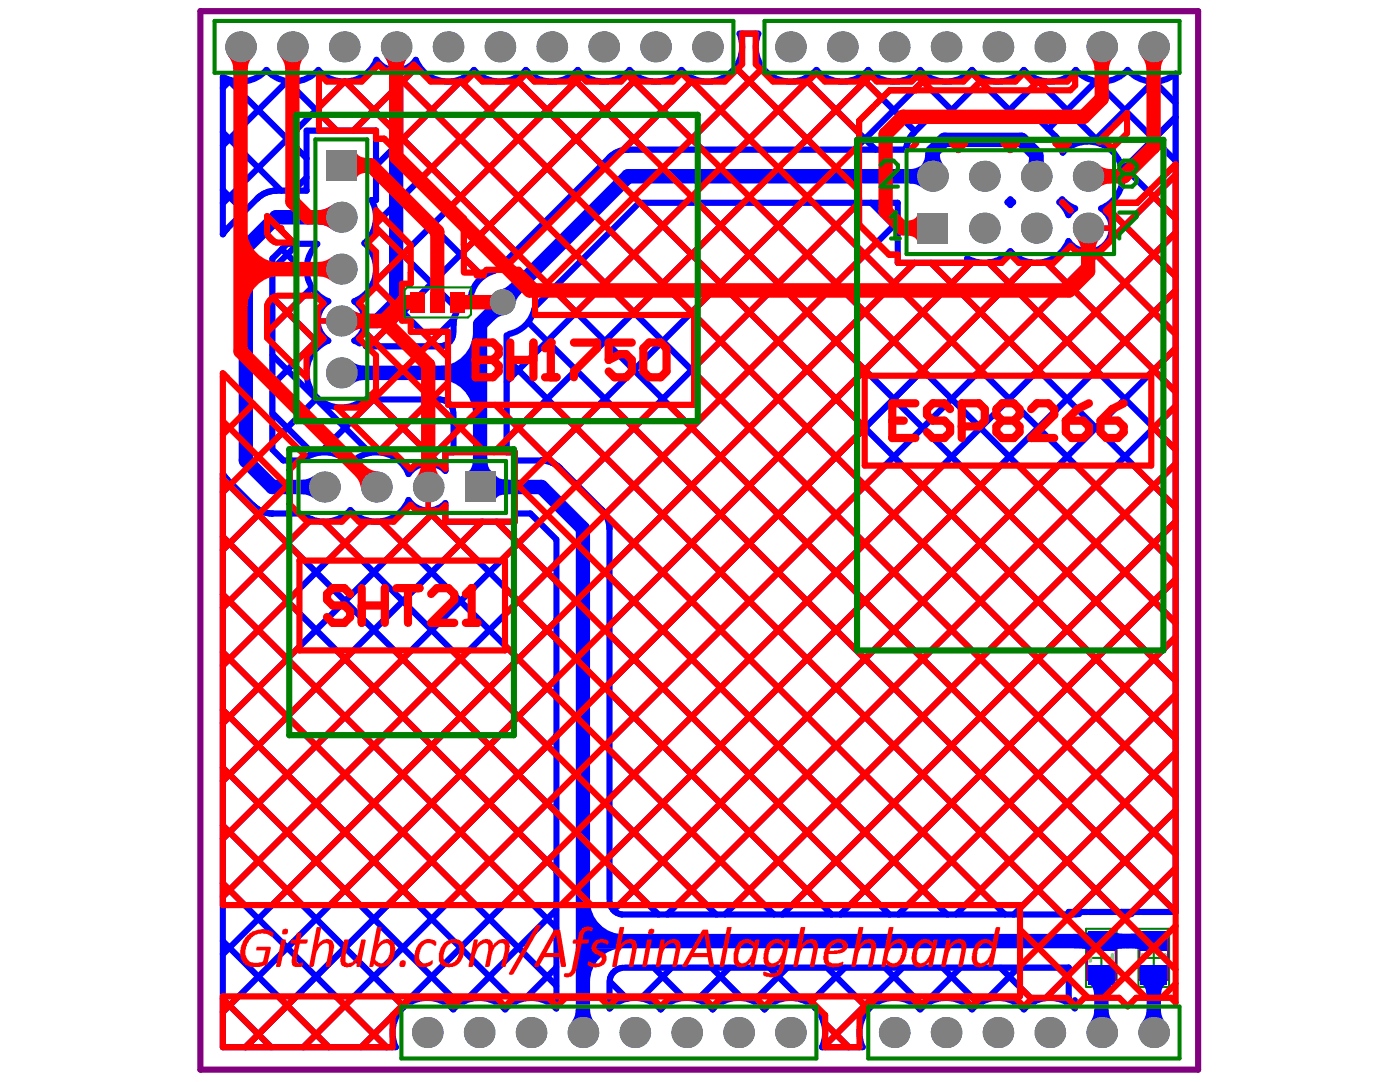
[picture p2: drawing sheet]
<svg xmlns="http://www.w3.org/2000/svg" width="279mm" height="216mm" viewBox="0 0 279 216" stroke-linecap="round" stroke-linejoin="round" font-family="sans-serif">
<path d="M216.7 185.3h6.2v11.6h-6.2zM217.8 191.1h4M219.8 189.1v4.1M227.2 185.3h6.1v11.6h-6.1zM228.2 191.1h4.1M230.3 189.1v4.1" fill="none" stroke="#008000" stroke-width=".41"/>
<path d="M217 186.8h5.7v8.7h-5.7zM227.4 186.8h5.7v8.7h-5.7z" fill="none" stroke="#800080" stroke-width=".41"/>
<path d="M40 2.2h199.1v211.2h-199.1z" fill="none" stroke="#800080" stroke-width="1.2"/>
<path d="M217.6 190.5v1.3M222 190.5v1.3M228 190.5v1.3M232.5 190.5v1.3" fill="none" stroke="#c0c073" stroke-width=".82"/>
<g fill="#00f">
<path d="M63.6 41.9a4.5 4.5 0 0 0 2.7-1v4.9a4.5 4.5 0 0 0-2.7-1z"/>
<path d="M69.9 72a4.5 4.5 0 0 0 2.8 1v2.8a4.5 4.5 0 0 0-2.8 1z"/>
<path d="M94.4 91.3h2.8a2.63 2.63 0 0 0 1.2 2.8h.3h-5.7a1.62 1.62 0 0 0 1.3-1.8z"/>
<path d="M117.7 189.2h6.8a6.7 6.7 0 0 0-6.8 6.7z"/>
<path d="M117.7 179.7a6.7 6.7 0 0 0 6.8 6.7h-6.8z"/>
<path d="M184.7 30.6h2.8a4.5 4.5 0 0 0 1 2.7h-4.8a4.5 4.5 0 0 0 1-2.7z"/>
<path d="M217.2 196.4h5.2a1.57 1.57 0 0 0-1.1 1.9l-.1 1h-2.8a2.8 2.8 0 0 0-1-2.8z"/>
<path d="M218.4 201.5h2.8a4.3 4.3 0 0 0 1.1 2.6l-4.9 .1a4.5 4.5 0 0 0 1-2.7z"/>
<path d="M227.6 196.4h5.3a1.57 1.57 0 0 0-1.2 1.9v1h-2.9a2.81 2.81 0 0 0-.9-2.8z"/>
<path d="M228.8 201.5h2.9a4.5 4.5 0 0 0 1 2.7h-4.9a4.4 4.4 0 0 0 1-2.7z"/>
<path d="M60.2 95.7a4.5 4.5 0 0 0 2.7-1v4.9a4.5 4.5 0 0 0-2.7-1z"/>
<path d="M69.9 61.6a4.5 4.5 0 0 0 2.8 1v2.9a4.5 4.5 0 0 0-2.8 1z"/>
<path d="M76.6 11.2h4.9a4.5 4.5 0 0 0-1 2.7h-2.9a4.5 4.5 0 0 0-1-2.7z"/>
<path d="M97.8 59.9l2.8 3-1 .3-1 .7-1.9-2.1 .7-.9z"/>
<path d="M99.9 57.7l1-.3 .9-.7 2.1 1.9-.7 1-.3 1z"/>
<path d="M114.9 201.5h2.9a4.5 4.5 0 0 0 1 2.7h-4.9a4.5 4.5 0 0 0 1-2.7z"/>
<path d="M205.4 30.9h2.8l.1 1.2 .2 .5h-3.4a2.56 2.56 0 0 0 .3-1.7z"/>
<path d="M181.6 33.7a4.5 4.5 0 0 0 2.7-1v4.9a4.5 4.5 0 0 0-2.7-1z"/>
<path d="M98.8 94.3a1.62 1.62 0 0 0 1.9 1.4h1v2.9a2.63 2.63 0 0 0-2.8 1.2l-.1 .2z"/>
<path d="M87.7 73a6.7 6.7 0 0 0 6.7-6.7v6.7z"/>
<path d="M87.7 75.8h6.7v6.7a6.7 6.7 0 0 0-6.7-6.7z"/>
<path d="M224.8 186.4l2.1-.2 .6-.2 .1-.1v3.8l-.1-.2-.6-.2-2.1-.1z"/>
<path d="M222.4 185.9l.2 .1 .6 .2 2.1 .2v2.8l-2.1 .1-.6 .2-.2 .2z"/>
<path d="M214.3 186.4l2.2-.2 .6-.2 .1-.1v3.8l-.1-.2-.6-.2-2.2-.1z"/>
</g>
<g fill="none" stroke="#00f" stroke-width="1.2">
<path d="M45.3 15.7l15.9 15.9M46 16l-1.5 1.5M68.8 16.3l-24.3 24.3M68.9 16.3l33.9 33.9M78.1 14l30.5 30.4M83.6 13l-13.1 13.1M91.6 15.9l22.8 22.8M92.6 15.5l-17.6 17.6M102.8 15.6l17.3 17.3M105.3 14.3l-30.4 30.4M113.9 15.1l14.7 14.8M116.3 14.9l-42 42"/>
<path d="M124.9 14.6l15.3 15.3M127.4 15.3l-53.8 53.8M135.9 14.1l15.8 15.8M138.5 15.7l-14.3 14.3M146.8 13.4l16.4 16.5M152.2 13.5l-16.3 16.4M160.6 15.7l14.2 14.2M163.1 14.2l-15.7 15.7M171.7 15.3l10.9 10.9M174.1 14.7l-15.2 15.2M182.7 14.8l7.8 7.8M185.1 15.2l-14.6 14.7"/>
<path d="M193.7 14.2l8.4 8.4M196.2 15.6l-6.9 7M206.7 15.7l13 13M207.4 16l-6.6 6.6M230.2 16.3l-12 12M230.3 16.3l4.3 4.3M44.5 37.9l4.3 4.3M44.5 26.4l11.6 11.6M61.2 35.4l-2.7 2.6M67.2 26.1l-9.9-9.9-12.8 12.9M75 33.9l21.3 21.3M180.8 29.9h-55.4l-1.8 .3-1.1 .5-.9 .7-22.3 22.3"/>
<path d="M180.8 29.9l.3-1.3 .8-1.6 3.3-3.2 1.5-.9 1.8-.3h15.4l1.1 .1 1.2 .4 1.4 1.1 3.4 3.4 .8 1.6 .3 1.2a6.9 6.9 0 0 1 10.8 .8 6.9 6.9 0 0 1-3.1 10.4 4.7 4.7 0 0 1 .7 7.2 4.7 4.7 0 0 1-7.3-.7 6.9 6.9 0 0 1-11.6 2 6.9 6.9 0 0 1-8.6 1.4v.9h-13.8v-11.9h-51.7l-20.6 20.6M182.4 26.5l-1.1 1.6-.5 1.8M209.2 25.7l9.5-9.5 15.9 15.9M223.6 32.6l11 11M234.6 23.4l-10.6 10.6M234.6 34.9l-113 113M54.4 59.3l9.5 9.6M56.2 49.7l5.1 5M59.5 48.6l-5.1 5.2M62.2 57.4l-7.8 7.9M63.2 48.6h-5.9l-2.9 3v38.1l2.1 2.2h3.4M63.4 48.7a6.9 6.9 0 0 0 2.1 11.4 4.7 4.7 0 0 0 0 7.9 6.9 6.9 0 0 0-3.6 9.5 6.9 6.9 0 0 0 9.9 2.8"/>
<path d="M71.3 59.8l-.4 .5M74.5 56.4l12.7 12.7M74.8 45.2l16.6 16.6M93.7 59.3a8.8 8.8 0 0 0-2.9 3.7 7.6 7.6 0 0 0-.3 3.1M98.7 54a6.5 6.5 0 0 0-4.6 4.7M110.3 57.7l124.3 124.2M116.1 51.9l118.5 118.5M121.9 46.1l112.7 112.8M127.7 40.5l106.9 106.9M136.8 40.5l-35.7 35.7M139.2 40.5l95.4 95.3M148.4 40.5l-47.3 47.2"/>
<path d="M150.8 40.5l83.8 83.8M159.9 40.5l-51.5 51.4M162.3 40.5l72.3 72.3M171.4 40.5l-56.3 56.2M173.8 40.5l5.4 5.3M179.2 44.2l-58.4 58.4M182.5 52.4l-60.9 60.9M185.8 52.4l48.8 48.9M194.3 52.1l-72.7 72.7M197.3 52.4l37.3 37.3M201.1 40.3l.5-.5 .6 .5-.6 .6zM205.6 52.3l-84 84"/>
<path d="M208.6 52.2l26 26M211.4 40.3l.6-.5 1.2 1 1.4 .8-1.4 1.3-.7-1.4zM218.1 50.1l16.5 16.6M220.6 41.2l14 13.9M234.6 46.4l-113 113M234.6 57.9l-113 113M54.4 70.9l19.4 19.5M63.3 79.4l-8.9 8.9M64.3 66.8l-9.9 10M71.8 68.5l-1.1-.5a4.7 4.7 0 0 0 0-7.9 6.9 6.9 0 0 0 2-11.6 6.9 6.9 0 0 0 1.4-8.6h.9v-13.8h-13.8v11.9l-6.7 .1-1.7 .5-1.4 1-6.1 6.1-.8 1v-31.4a6.9 6.9 0 0 0 8.7-1.3 6.9 6.9 0 0 0 10.3 0 6.9 6.9 0 0 0 11.6-2.1 4.7 4.7 0 0 0 7.9 0 6.9 6.9 0 0 0 11.6 2.1 6.9 6.9 0 0 0 10.3 0 6.9 6.9 0 0 0 10.4 0 6.9 6.9 0 0 0 10.4 0 6.9 6.9 0 0 0 10.3 0 6.9 6.9 0 0 0 8.9 1.2 6.9 6.9 0 0 0 2.7-8.5h3.7a6.9 6.9 0 0 0 2.8 8.5 6.9 6.9 0 0 0 8.8-1.2 6.9 6.9 0 0 0 10.4 0 6.9 6.9 0 0 0 10.3 0 6.9 6.9 0 0 0 10.4 0 6.9 6.9 0 0 0 10.3 0 6.9 6.9 0 0 0 10.4 0 6.9 6.9 0 0 0 10.3 0 6.9 6.9 0 0 0 9.6 .7v167.3M72.4 65.9l3.2 3.2M73 79.7h14.7"/>
<path d="M74.5 79.7l-10.6 10.6M74.7 79.7l14.2 14.2M86.1 79.7l-10.6 10.6M86.2 79.7l4.3 4.3M87.9 79.7a2.85 2.85 0 0 1 2.6 2.6M90.5 66.5a2.83 2.83 0 0 1-2.6 2.6h-14.9M90.6 63.6l-5.5 5.5M101.1 66.9v23.3h1.6v1.7h6l1.1 .3 1.1 .5 .9 .7 8.3 8.3 .7 .9 .7 1.7 .1 1.2v74M101.1 71.5l111 111M105.4 64.3l117.7 117.7M106.6 61.6a6.5 6.5 0 0 1-4.9 5M234.6 69.5l-112.2 112.1"/>
<path d="M44.5 95.6l66.5 66.5M46.2 96.5l-1.7 1.7M54.4 82.4l8.2 8.2M90.5 82.7v7.5h-1.6v3.8a4.7 4.7 0 0 0-7.4 .6 6.9 6.9 0 0 0-11.6-2 6.9 6.9 0 0 0-8.8-1.3M90.5 86.8l-5.7 5.7M101.1 83l9.5 9.5M234.6 81l-101.5 101.5M234.6 92.5l-89.9 90M44.5 107.1l66.5 66.6M44.5 118.6l66.5 66.6M52.2 102l-7.7 7.7M59.9 102.5l-6.1-.1-1.7-.5-1.5-1-5.3-5.3-.8-1.1v114.5h34.5a6.9 6.9 0 0 1 2.5-8.8 6.9 6.9 0 0 1 9 1.2 6.9 6.9 0 0 1 10.3 0 6.9 6.9 0 0 1 10.2-.1"/>
<path d="M61.1 103a6.9 6.9 0 0 0 8.8-1.2 6.9 6.9 0 0 0 11.6-2 4.7 4.7 0 0 0 7.4 .6v3.7h13.8v-1.6h3.2l5.1 5.2v93.5M62.1 103.6l-17.6 17.7M64.5 104.1l46.5 46.5M73.4 103.9l-28.9 28.9M76 104l35 35.1M85.4 101.9l25.6 25.6M87.3 101.5l-42.8 42.8M96.2 104.1l-51.7 51.8M99.1 104.1l11.9 11.9M107.6 104.2l-63.1 63.2M111 112.4l-66.5 66.5M121 102.9l79.6 79.6"/>
<path d="M121.6 115.1l67.4 67.4M234.6 104.1l-78.4 78.4M234.6 115.6l-66.9 66.9M44.5 130.2l66.5 66.5M111 135.4l-66.5 66.6M111 123.9l-66.5 66.5M121.6 138.1l44.4 44.4M121.6 126.6l55.9 55.9M234.6 138.6l-43.8 43.9M234.6 127.1l-55.4 55.4M44.5 153.2l47.1 47.2M44.5 141.7l58.2 58.2"/>
<path d="M111 146.9l-62 62.1M111 158.5l-50.5 50.5M121.6 149.7l32.9 32.8M234.6 150.2l-32.3 32.3M44.5 164.7l36.1 36.2M44.5 176.3l32.7 32.7M111 170l-38.9 39M121.6 172.7l9.8 9.8M121.6 161.2l21.3 21.3M121.7 179.9a2.81 2.81 0 0 0 2.4 2.6h89.9M234.6 161.7l-20.8 20.8M234.6 173.2l-9.2 9.2"/>
<path d="M44.5 199.3l9.6 9.7M44.5 187.8l21.1 21.2M111 193l-6.1 6.2M111 181.5l-18.1 18.2M121.6 196.1v5.1M121.7 195.8l3.4 3.5M124.3 193.1a2.85 2.85 0 0 0-2.6 2.6M124.7 193.1h88.6v3.2M130.5 193.1l6 6M134.1 193.1l-6.2 6.1M142 193.1l6.1 6M145.6 193.1l-6.4 6.4"/>
<path d="M153.5 193.1l6.4 6.3M157.1 193.1l-6.7 6.7M165.1 193.1l8.2 8.3M168.6 193.1l-7.1 7.1M176.6 193.1l7.7 7.7M180.2 193.1l-15.9 15.9M188.1 193.1l7.2 7.2M191.7 193.1l-8.2 8.2M199.6 193.1l6.8 6.7M203.2 193.1l-6.4 6.4M211.2 193.1l2.1 2.1M213.3 196.6v3.6a6.9 6.9 0 0 0-9 1.2 6.9 6.9 0 0 0-10.3 0 6.9 6.9 0 0 0-10.4 0 6.9 6.9 0 0 0-8.9-1.2 6.9 6.9 0 0 0-2.5 8.8h-8.2a6.9 6.9 0 0 0-2.4-8.8 6.9 6.9 0 0 0-9 1.2 6.9 6.9 0 0 0-10.4 0 6.9 6.9 0 0 0-10.3 0 6.9 6.9 0 0 0-10.2-.1"/>
<path d="M213.3 194.6l-4.6 4.6M214.5 199.6v1.6l-1.1-.9h1.1M215.4 182.4h-1.1M217 182h-3.7v.5M217.4 182h4.8M222.6 182h4.9M224.5 182.4h.6M225.1 182.4h-.4M225.8 182.4h-.6M227.9 182h6.7M164.3 203.9l5.1 5.1"/>
</g>
<path d="M79.1 9.4v51l-3.7 3.6h-7.3M206.8 35.2v-4.3l-2.9-3h-15.4l-2.4 2.4v4.9h-60.7l-25 24.9M68.1 43.3h-13l-6 6.1v42.5l5.2 5.3h10.5M68.1 74.4h27.5M100.3 60.2l-4.5 4.5v32.5h12.3l8.2 8.3v100.5M100.4 60.2l-.1 .1M219.8 194.5l.1 11.5M230.3 194.5l-.1 11.5M230.3 187.8h-113.6l-.2 .2" fill="none" stroke="#00f" stroke-width="2.9"/>
<path d="M79.1 9.4v4M221.3 45.5h-4.1v4.1M64 64h8.2M85.5 93.1v8.2" fill="none" stroke="#00f" stroke-width="1"/>
<g fill="#808080">
<circle cx="100.3" cy="60.3" r="2.59"/>
<circle cx="196.5" cy="35.2" r="3.1"/>
<circle cx="196.5" cy="45.5" r="3.1"/>
<circle cx="68.1" cy="43.3" r="3.1"/>
<circle cx="58.4" cy="9.4" r="3.1"/>
<circle cx="68.7" cy="9.4" r="3.1"/>
<circle cx="89.4" cy="9.4" r="3.1"/>
<circle cx="99.8" cy="9.4" r="3.1"/>
<circle cx="120.5" cy="9.4" r="3.1"/>
<circle cx="130.8" cy="9.4" r="3.1"/>
<circle cx="141.2" cy="9.4" r="3.1"/>
<circle cx="168.1" cy="9.4" r="3.1"/>
<circle cx="157.8" cy="9.4" r="3.1"/>
<circle cx="206.8" cy="35.2" r="3.1"/>
<circle cx="186.1" cy="35.2" r="3.1"/>
<circle cx="199.2" cy="9.4" r="3.1"/>
<circle cx="188.8" cy="9.4" r="3.1"/>
<circle cx="217.2" cy="35.2" r="3.1"/>
<circle cx="230.2" cy="9.4" r="3.1"/>
<circle cx="219.9" cy="9.4" r="3.1"/>
<circle cx="64.8" cy="97.2" r="3.1"/>
<circle cx="75.1" cy="97.2" r="3.1"/>
<circle cx="68.1" cy="74.4" r="3.1"/>
<circle cx="68.1" cy="64" r="3.1"/>
<circle cx="85.3" cy="206" r="3.1"/>
<circle cx="95.6" cy="206" r="3.1"/>
<circle cx="106" cy="206" r="3.1"/>
<circle cx="85.5" cy="97.2" r="3.1"/>
<circle cx="126.7" cy="206" r="3.1"/>
<circle cx="137" cy="206" r="3.1"/>
<circle cx="157.8" cy="206" r="3.1"/>
<circle cx="188.8" cy="206" r="3.1"/>
<circle cx="199.2" cy="206" r="3.1"/>
<circle cx="206.8" cy="45.5" r="3.1"/>
<circle cx="219.9" cy="206" r="3.1"/>
<circle cx="230.2" cy="206" r="3.1"/>
<circle cx="217.2" cy="45.5" r="3.1"/>
<circle cx="68.1" cy="53.7" r="3.1"/>
<circle cx="48" cy="9.4" r="3.1"/>
<circle cx="79.1" cy="9.4" r="3.1"/>
<circle cx="110.1" cy="9.4" r="3.1"/>
<circle cx="209.5" cy="9.4" r="3.1"/>
<circle cx="178.5" cy="9.4" r="3.1"/>
<circle cx="116.3" cy="206" r="3.1"/>
<circle cx="178.5" cy="206" r="3.1"/>
<circle cx="209.5" cy="206" r="3.1"/>
<circle cx="147.4" cy="206" r="3.1"/>
</g>
<g fill="#808080">
<path d="M65.1 29.9h6.1v6.2h-6.1z" fill-rule="evenodd"/>
<path d="M92.8 94.1h6.1v6.1h-6.1z" fill-rule="evenodd"/>
<path d="M183 42.5h6.2v6.1h-6.2z" fill-rule="evenodd"/>
</g>
<g fill="#00f">
<path d="M217.2 185.8h5.3v3.9h-5.3z" fill-rule="evenodd"/>
<path d="M217.2 192.6h5.3v3.8h-5.3z" fill-rule="evenodd"/>
<path d="M227.6 185.8h5.3v3.9h-5.3z" fill-rule="evenodd"/>
<path d="M227.6 192.6h5.3v3.8h-5.3z" fill-rule="evenodd"/>
</g>
<g fill="#f00">
<path d="M63.6 41.9a4.5 4.5 0 0 0 2.7-1v4.9a4.5 4.5 0 0 0-2.7-1z"/>
<path d="M219 32.7a4.5 4.5 0 0 0 2.7 1v2.9a4.5 4.5 0 0 0-2.7 1z"/>
<path d="M45.6 11.2h4.8a4.5 4.5 0 0 0-1 2.7h-2.8a4.5 4.5 0 0 0-1-2.7z"/>
<path d="M63.6 52.3a4.5 4.5 0 0 0 2.7-1v4.8a4.5 4.5 0 0 0-2.7-1z"/>
<path d="M70.9 95l2-2a4.5 4.5 0 0 0 2.6 1.1l-3.4 3.5a4.5 4.5 0 0 0-1.2-2.6z"/>
<path d="M69.9 61.6a4.5 4.5 0 0 0 2.8 1v2.9a4.5 4.5 0 0 0-2.8 1z"/>
<path d="M71.1 30.1a1.62 1.62 0 0 0 1.9 1.4l1 .1v2.8a2.63 2.63 0 0 0-2.8 1.2l-.1 .2z"/>
<path d="M76.6 11.2h4.9a4.5 4.5 0 0 0-1 2.7h-2.9a4.5 4.5 0 0 0-1-2.7z"/>
<path d="M180.2 44.1a2.63 2.63 0 0 0 2.8-1.2l.1-.2v5.7a1.62 1.62 0 0 0-1.9-1.4l-1-.1z"/>
<path d="M217.4 11.2h4.9a4.5 4.5 0 0 0-1 2.7h-2.9a4.5 4.5 0 0 0-1-2.7z"/>
<path d="M227.8 11.2h4.9a4.5 4.5 0 0 0-1 2.7h-2.9a4.5 4.5 0 0 0-1-2.7z"/>
<path d="M84 92.6h2.9a4.5 4.5 0 0 0 1 2.7h-4.9a4.5 4.5 0 0 0 1-2.7z"/>
<path d="M214.7 47.4h4.9a4.5 4.5 0 0 0-1 2.7h-2.9a4.5 4.5 0 0 0-1-2.7z"/>
<path d="M49.3 55h6.7a6.7 6.7 0 0 0-6.7 6.7z"/>
<path d="M55.9 11.2h4.9a4.5 4.5 0 0 0-1 2.7h-2.9a4.5 4.5 0 0 0-1-2.7z"/>
<path d="M49.3 45.7a6.7 6.7 0 0 0 6.7 6.8h-6.7z"/>
</g>
<g fill="none" stroke="#f00" stroke-width="1.2">
<path d="M68.8 16.3l-5.1 5.1M68.9 16.3l46.6 46.6M78.2 14.1l48.8 48.8M83.1 13.5l-12.6 12.6M91.8 16.3l-13.3 13.3M92 16.3l142.6 142.6M103.4 16.1l69.2 69.2M105 14.6l-20.7 20.7M114.3 15.6l59.5 59.4M116 15.2l-25.9 25.9M125.3 15l60 60M126.9 15.8l-34.3 34.3"/>
<path d="M138 16.3l-37.6 37.5M138.1 16.3l58.7 58.7M147.1 13.8l24.3 24.3M151.9 13.9l-45.1 45.1M161 16.3l-46.6 46.6M161.2 16.3l10.2 10.3M172.1 15.7l3.9 3.9M173.8 15.1l-47.8 47.8M183.1 15.1l2.9 2.9M184.7 15.6l-2.4 2.4M195.7 16.2l-1.8 1.8M195.7 16.3h6.9l1.7-1.7 1.8 1.7h6.9l1.6-1.6v2.4l-1 .9h-36l-6.2 6.1v20.7l6.1 6h1.7v1.6h20.7l1.7-1.7 1.7 1.7h7l3.4-3.3 1.1 1.1h4.7l2.4-2.3v-4.7l-1.2-1.2 1.6-1.5h4.6l7.7-7.7v167.2l-.9-.9h-6.9l-1.8 1.7-1.7-1.7h-6.9l-1.7 1.7-1.7-1.7h-6.9l-1.8 1.7-1.7-1.7h-6.9l-1.7 1.7-1.7-1.7h-7l-1.7 1.7-1.7-1.7h-6.9l-3.5 3.5v6.4h-6.8v-6.4l-3.5-3.5h-6.9l-1.7 1.7-1.7-1.7h-7l-1.7 1.7-1.7-1.7h-6.9l-1.7 1.7-1.7-1.7h-7l-1.7 1.7-1.7-1.7h-6.9l-1.7 1.7-1.8-1.7h-6.9l-1.7 1.7-1.7-1.7h-6.9l-1.7 1.7-1.8-1.7h-6.9l-3.5 3.5v6.4h-33.8v-10.2h159.1v-18.2h-159.1v-106.1l16.3 16.3-3 2.9v6.9l3.5 3.5h6.9l1.7-1.7 1.7 1.7h7l3.4-3.4 1.1 1.2h4.7l1.1-1.1v3.3h13.8v-13.9h-13.8v3.3l-1.1-1h-4.7l-1.1 1.1-3.4-3.4h-2.5l-8.9-8.9h4.4l3.4-3.4v-7l-3.3-3.3 1.1-1.2v-4.7l-1.1-1.2 3.3-3.3v-7l-1.7-1.7 1.7-1.7v-4.8l7 6.9v7.7h-1.8v7.4h1.8v2.2h7.4v14.6h49.1v-17.9h-31.7v-5.8l-3.3-3.3h-6.4l-1.2 1.2"/>
<path d="M197.5 18l-3.5-3.4-1.7 1.7h-7l-1.7-1.7-1.7 1.7h-6.9l-1.7-1.7-1.7 1.7h-7l-1.7-1.7-1.7 1.7h-6.9l-3.5-3.5v-6.1h-2.7v6.1l-3.5 3.5h-6.9l-1.7-1.7-1.7 1.7h-6.9l-1.7-1.7-1.8 1.7h-6.9l-1.7-1.7-1.7 1.7h-6.9l-1.8-1.7-1.7 1.7h-6.9l-1.7-1.7-1.7 1.7h-6.9l-3.4-3.4-1.2 1.2h-4.7l-1.1-1.2-3.4 3.4h-7l-1.5-1.6v11.4h11.3v1.6h1.7l15.9 15.9v10.8M207.1 16.3l-1.7 1.7M207.3 16.3l1.7 1.7M63.7 22.5l3.5 3.6M171.4 28.9l-33.9 34M182.9 28.6l-.9 .8M189.9 28.6h2.7l-1.3 1.4zM200.3 28.6h2.7l-1.4 1.4zM210.6 28.6h2.7l-1.3 1.4zM219.3 28.2l5.6-5.6v4l-2.9 3-1.4-1.4zM229.2 38.2l5.4 5.4M234.6 34.9l-40.1 40.1"/>
<path d="M53.3 46.5v-3.4l5.3 5.3h-3.5a2.78 2.78 0 0 1-1.8-1.9M53.5 46.9l1.3 1.4M54.4 59.4l9.2 9.2M55.4 59h7.6l1.6 1.5-1.2 1.2v4.7l1.2 1.2-3.4 3.3v4.4l-7.9-7.9v-6.5a2.8 2.8 0 0 1 1.9-1.9M55.7 45.6h.5v.4M60.6 59l-7.3 7.3M75 57l5.2 5.2M75 45.4l7 7M76.4 43.3l-1.4 1.3M82 49.2l-7 6.9M92.6 51.4l3.4 3.5M92.9 54.4h3.6v.6"/>
<path d="M95.1 55h.5M171.4 40.4l-32.9 33M175 48.4l-74.2 74.2M182.5 52.4l-128.2 128.2M185.8 52.4l22.5 22.6M194 52.4l-128.2 128.2M197.3 52.4l22.6 22.6M205.5 52.4l-22.5 22.6M208.9 52.4l25.7 25.8M212 40.4l1.6 1.6M212 40.3l1.7 1.7M218.2 50.2l16.4 16.5"/>
<path d="M221.1 41.6l13.5 13.5M234.6 57.9l-17 17.1M234.6 46.4l-28.5 28.6M44.8 74.8l-.3 .4M64.1 67.1l-5.6 5.5M72.8 66.3l24 23.9M74 78.9l13.5 13.6M80.2 62.5l-6.8 6.8M84.3 66.2l5.1 5.1M88 66.2l-18 18M89.4 76.3l-13.6 13.6M138.5 74.3l96.1 96.1"/>
<path d="M172.6 75h57.2v17.9h-57.2zM234.6 69.5l-5.5 5.5M44.5 84l13.3 13.4M44.5 95.6l16.3 16.3M50.6 80.6l-6.1 6.1M56.3 86.4l-11.8 11.8M57.8 96.4l-13.3 13.3M96.5 80.8l-11.7 11.7M98.9 80.8l99.8 99.8M102.7 96.2l84.5 84.4M108 80.8l-9.4 9.4M110.4 80.8l118.3 118.3"/>
<path d="M119.6 80.8l-16.9 16.8M121.9 80.8l112.7 112.7M131.1 80.8l-31.1 31.1M133.4 80.8l101.2 101.1M172.6 85.4l-95.2 95.2M176.6 92.9l-87.7 87.7M180.2 92.9l54.4 54.5M188.1 92.9l-87.7 87.7M191.7 92.9l42.9 42.9M199.7 92.9l-87.7 87.7M203.2 92.9l31.4 31.4M211.2 92.9l-87.7 87.7"/>
<path d="M214.7 92.9l19.9 19.9M222.7 92.9l-87.7 87.7M226.3 92.9l8.3 8.4M229.8 84.9l4.8 4.8M234.6 81l-4.8 4.9M234.6 92.5l-88.1 88.1M44.5 107.1l15.3 15.3M44.5 118.6l62 62M59.8 117.5l-15.3 15.3M59.8 111.9h41v17.9h-41zM61.6 104.1l-17.1 17.2M64.5 104.1l7.8 7.8"/>
<path d="M73.2 104.1l-7.8 7.8M76.1 104.1l7.7 7.8M85.4 101.9l9.9 10M86.9 101.9l-10 10M96.2 104.1l-7.7 7.8M99.1 104.1l76.5 76.5M100.8 117.3l63.3 63.3M234.6 115.6l-65 65M234.6 104.1l-76.5 76.5M44.5 130.2l50.4 50.4M59.8 129l-15.3 15.3M67.2 129.8l50.8 50.8"/>
<path d="M70.5 129.8l-26 26.1M78.7 129.8l50.8 50.8M82.1 129.8l-37.6 37.6M90.2 129.8l50.8 50.8M93.6 129.8l-49.1 49.1M100.8 128.8l51.8 51.8M234.6 138.6l-41.9 42M234.6 127.1l-53.5 53.5M44.5 153.2l27.4 27.4M44.5 141.7l38.9 38.9M234.6 150.2l-31 31M44.5 176.3l4.3 4.3"/>
<path d="M44.5 164.7l15.8 15.9M234.6 161.7l-31 31M234.6 173.2l-25.9 25.9M44.5 199.3l9.6 9.7M47.6 198.8l-3.1 3.2M55.5 198.8l10.1 10.2M59.1 198.8l-10.1 10.2M67 198.8l10.2 10.2M70.7 198.8l-10.2 10.2M78.6 198.8l1.7 1.8M81.9 199.1l-9.8 9.9M90.1 198.8l1.2 1.2"/>
<path d="M101.6 198.8l.6 .6M151.4 198.8l-.4 .4M162.9 198.8l-1 1M170.8 198.8l2.2 2.3M174.4 198.8l-9.7 9.8M182.3 198.8l1.7 1.7M193.9 198.8l1 1.1M203.6 197l2.3 2.3M203.6 185.5l13.6 13.6M234.6 184.7l-14.3 14.4M234.6 196.3l-2.8 2.8M164.7 204.2l4.7 4.8"/>
</g>
<path d="M48 9.4v60.7l27.1 27.1M58.4 9.4v30.9l3 3h6.7M79.1 9.4v21.9l26.6 26.7h107.6l3.9-3.9v-8.6M219.9 9.4v10.3l-3.6 3.6h-36.1l-3.5 3.5v15.4l3.4 3.3h6M230.2 9.4v19.8l-5.9 6h-7.1M68.1 33h5.9l13.3 13.2v14.1M48.5 53.7h19.6M68.1 64h8.6M76.7 64l8.8 8.9v24.3M83.3 60.3h-2.9l-3.7 3.7M91.2 60.3h9.1M64.2 96.7l.6 .5" fill="none" stroke="#f00" stroke-width="2.9"/>
<path d="M79.1 9.4v4M221.3 45.5h-4.1v4.1M64 64h8.2M85.5 93.1v8.2" fill="none" stroke="#f00" stroke-width="1"/>
<path d="M69.9 118.5l-1.2-1.1h-2.3l-1.1 1.1v1.2l1.1 1.1h2.3l1.2 1.2v1.1l-1.2 1.2h-2.3l-1.1-1.2M72.2 117.4v6.9M76.8 117.4v6.9M79.1 117.4h4.6M81.4 117.4v6.9M86 118.5l1.2-1.1h2.3l1.2 1.1v1.2l-4.7 4.6h4.7M94.1 117.4v6.9M72.2 120.8h4.6M93 124.3h2.3" fill="none" stroke="#f00" stroke-width="1.6"/>
<circle cx="94.1" cy="117.4" r=".82" fill="#f00"/>
<g fill="none" stroke="#f00" stroke-width="1.6">
<path d="M178.1 83.9h2.3M182.7 80.5h-4.6v6.9h4.6M189.6 81.6l-1.1-1.1h-2.3l-1.2 1.1v1.2l1.2 1.1h2.3l1.1 1.2v1.1l-1.1 1.2h-2.3l-1.2-1.2M191.9 85.1h3.5l1.1-1.2v-2.3l-1.1-1.1h-3.5v6.9M200 83.9l-1.1-1.1v-1.2l1.1-1.1h2.3l1.2 1.1v1.2l-1.2 1.1M200 83.9l-1.1 1.2v1.1l1.1 1.2h2.3l1.2-1.2v-1.1l-1.2-1.2M200 83.9h2.3M205.8 81.6l1.1-1.1h2.3l1.2 1.1v1.2l-4.6 4.6h4.6M212.7 83.9h3.5l1.1 1.2v1.1l-1.1 1.2h-2.3l-1.2-1.2zM217.3 80.5l-2.3 1.1-2.3 2.3M219.6 83.9h3.5l1.2 1.2v1.1l-1.2 1.2h-2.3l-1.2-1.2zM224.3 80.5l-2.4 1.1-2.3 2.3"/>
<path d="M94.1 117.4l-1.1 1.1"/>
</g>
<g fill="#f00">
<path d="M49.2 186.8a4.1 4.1 0 0 1 5.2-.8l.2 .1 .1 .2h-.1a.37 .37 0 0 1-.1 .5 .37 .37 0 0 1-.5 0 3 3 0 0 0-2.7-.4 3.9 3.9 0 0 0-2.1 4.7l.1 .1a2.03 2.03 0 0 0 2.3 .9l.9-.3 .5-2.2h-1.9l.2-.7h2.6l.1 .3-.6 3.1-.3 .2a5.2 5.2 0 0 1-4.1 0 3.6 3.6 0 0 1-.6-4.2l.2-.6z"/>
<path d="M59.2 186.2l1-.1-.3 1.4h1.5v.1a.56 .56 0 0 1-.3 .7h-1.3l-.6 3a.64 .64 0 0 0 .2 .8 .64 .64 0 0 0 .9-.1h.1a.74 .74 0 0 1-.2 .8 .74 .74 0 0 1-.9 .2 .89 .89 0 0 1-1-.5l-.1-1 .7-3.2h-.8l-.1-.3 .2-.5h.8z"/>
<path d="M63.3 185h.8l-.4 2.6-.3 1a2.01 2.01 0 0 1 3-.8l.3 .8v.6l-.7 3.5a.69 .69 0 0 1-1 .1l.6-3.6a.77 .77 0 0 0-.3-.9 .77 .77 0 0 0-1 .2 4 4 0 0 0-1.2 2l-.5 2.2-.2 .3h-.6l-.1-.3z"/>
<path d="M68.6 187.6l1-.1-.6 3.7a.72 .72 0 0 0 .1 .9 .72 .72 0 0 0 .9 0 3.2 3.2 0 0 0 1.5-2.3l.6-2.2 .8-.1 .1 .2-1 5a.5 .5 0 0 1-.9 0l.2-.9a3.2 3.2 0 0 1-2.1 1.3l-.1-.1a1.07 1.07 0 0 1-1.2-1.2v-.6h.1z"/>
<path d="M79.8 191.9a.62 .62 0 0 1 .6-.3 .62 .62 0 0 1 .6 .4v.1a.73 .73 0 0 1-.4 .8 .73 .73 0 0 1-.9-.2z"/>
<path d="M83.9 188a2.37 2.37 0 0 1 3.2 0v.1a.37 .37 0 0 1-.1 .5 .37 .37 0 0 1-.4 0 1.57 1.57 0 0 0-2.6 .9 2.23 2.23 0 0 0 .2 2.6 2.87 2.87 0 0 0 2-.5 .88 .88 0 0 1-.8 1.2l-.2 .2a2.02 2.02 0 0 1-2.5-1.2 4.6 4.6 0 0 1 1.2-3.8z"/>
<path d="M94.5 187.6a.59 .59 0 0 1 .9 .1l-.3 .9a1.97 1.97 0 0 1 2.8-.9l.4 .3 .2 .6a2 2 0 0 1 3-.8l.3 1.1-.9 3.9-.7 .2-.2-.3 .7-3.3a.87 .87 0 0 0 0-.9 .87 .87 0 0 0-.9-.3 2.99 2.99 0 0 0-1.6 2.3l-.5 2.2a.69 .69 0 0 1-.9 .1l.6-3.6a.77 .77 0 0 0-.3-.9 .77 .77 0 0 0-1 .2 3.1 3.1 0 0 0-1.3 2l-.4 2.3h-.1a.59 .59 0 0 1-.8-.1z"/>
<path d="M107 184.7l.9-.1v.3l-5.6 9.6a.47 .47 0 0 1-.7-.3z"/>
<path d="M116.2 185.3a1.61 1.61 0 0 1 2.1 0l-.1 .1a.35 .35 0 0 1-.1 .4 .35 .35 0 0 1-.5-.1h-.1a1.08 1.08 0 0 0-1.1 1.2l-.1 .6h1.2v.1a.56 .56 0 0 1-.3 .7h-1.1l-1 4.9a1.99 1.99 0 0 1-2.6 1.7v-.5a.53 .53 0 0 1 .8-.2 1.33 1.33 0 0 0 .9-1.2l.9-4.7h-.7a.64 .64 0 0 1 .1-.8h.8l.3-1.6z"/>
<path d="M118.2 188.3a2.33 2.33 0 0 1 3.2-.5v.2a.36 .36 0 0 1-.1 .4 .36 .36 0 0 1-.5-.1 1.19 1.19 0 0 0-1.8 .7l.2 .4 .5 .3a1.57 1.57 0 0 1 1.3 1.6 1.57 1.57 0 0 1-1.3 1.5v.2a2.98 2.98 0 0 1-2.4-.5v-.1a.33 .33 0 0 1 0-.4 .33 .33 0 0 1 .5 0h.1a2.2 2.2 0 0 0 1.9 0v-.1a.78 .78 0 0 0 .2-.8 .78 .78 0 0 0-.6-.5l-.1-.1a1.38 1.38 0 0 1-1.2-1.8z"/>
<path d="M123.6 185.1l1-.1-.5 2.6-.3 1a2 2 0 0 1 3-.8l.3 .8v.6l-.7 3.5a.69 .69 0 0 1-.9 .1l.6-3.6a.72 .72 0 0 0-.1-.8 .72 .72 0 0 0-.9-.1l-.2 .1a3.2 3.2 0 0 0-1.4 2.1l-.4 2.2-.2 .3h-.6l-.1-.3z"/>
<path d="M131.8 187.6l.8-.1-.1 1.1a2.04 2.04 0 0 1 2.9-.9l.4 .7v.9l-.7 3.4a.69 .69 0 0 1-.9 .1l.6-3.5a.81 .81 0 0 0-.2-1 1.69 1.69 0 0 0-2 1.1l-.4 .9-.4 2.4-.2 .3h-.6l-.1-.3z"/>
<path d="M145.1 185.1l.9-.1-1.5 7.7a.69 .69 0 0 1-.9 .1z"/>
<path d="M159.8 185.1l.9-.1-.4 2.6-.3 1a2.01 2.01 0 0 1 3-.8l.3 .6v.9l-.7 3.4a.69 .69 0 0 1-1 .1l.6-3.6a.77 .77 0 0 0-.3-.9 .77 .77 0 0 0-1 .2 4 4 0 0 0-1.2 2l-.5 2.2a.69 .69 0 0 1-.9 .1z"/>
<path d="M171.4 185.1l.9-.1-.4 2.6-.3 1a2.04 2.04 0 0 1 2.9-.9l.3 .5 .1 1-.8 3.6-.8 .2-.1-.3 .6-3.5a.71 .71 0 0 0-.1-.9 .71 .71 0 0 0-.9 0 3.1 3.1 0 0 0-1.6 2.2l-.4 2.2-.2 .3h-.6l-.1-.3z"/>
<path d="M189 187.5h.7l-.2 1.1a2.56 2.56 0 0 1 2.7-1.1l.1 .1a1.52 1.52 0 0 1 .5 1.9l-.6 3.2a.69 .69 0 0 1-1 .1l.7-3.7a.74 .74 0 0 0-.4-.8 .74 .74 0 0 0-.9 .1 2.65 2.65 0 0 0-1.3 2.1l-.6 2.2a.59 .59 0 0 1-.9 0z"/>
<path d="M56.4 185.5l.8-.2a.65 .65 0 0 1 .2 .9 .65 .65 0 0 1-.9 .2l-.2-.1zM56.1 187.6a.69 .69 0 0 1 .9 .1l-1 5a.62 .62 0 0 1-.9 0z"/>
<path d="M75.8 188.9l-.6 1-.3 1.5a1.34 1.34 0 0 0 1.2 .8 1.34 1.34 0 0 0 1.2-.8 4.5 4.5 0 0 0 .5-2.8 1.11 1.11 0 0 0-1.9 .2zM75.3 185h.8l-.4 2.7-.3 .9a2.15 2.15 0 0 1 2.3-1.1h.3a2.31 2.31 0 0 1 .8 2.6v.1a4.3 4.3 0 0 1-1.4 2.4 2.77 2.77 0 0 1-2.1 .2l-.7-.6-.1 .5-.2 .3h-.6z"/>
<path d="M89.4 188.6l-.5 .5-.1 .4a2.26 2.26 0 0 0 .2 2.6 1.67 1.67 0 0 0 2.2-.9 3.4 3.4 0 0 0 .3-2.6 1.57 1.57 0 0 0-2.1 0zM88.3 188.5l.1-.1a3.3 3.3 0 0 1 2.7-1 2.2 2.2 0 0 1 1.5 3 3.2 3.2 0 0 1-1.6 2.2 3.9 3.9 0 0 1-2.5 .2 1.85 1.85 0 0 1-.9-1.9 3.8 3.8 0 0 1 .7-2.4z"/>
<path d="M111 186.5l-2 3.7h2.5zM110.6 185.6l.1-.1 1.1 .1 1.2 7.2-.2 .2-.9-.2-.3-1.8h-3l-1 1.7a.69 .69 0 0 1-1 .1v-.3z"/>
<path d="M129.4 185.6h.1a.6 .6 0 0 1 .9-.2 .58 .58 0 0 1 .1 .7 .58 .58 0 0 1-.6 .3 .41 .41 0 0 1-.5-.1 .41 .41 0 0 1 0-.5zM129.2 187.5h.8v.2l-.9 5-.2 .3h-.6l-.1-.3z"/>
<path d="M140.6 186.5l-2.1 3.7h2.6zM140.1 185.7l.2-.2 1 .1 1.2 7.1a.62 .62 0 0 1-1 0l-.3-1.7h-3.1l-.9 1.7-.3 .3a.47 .47 0 0 1-.8-.4z"/>
<path d="M147.8 188.9v.1a4.5 4.5 0 0 0-.4 2.8l.1 .1a1 1 0 0 0 1.5 0l.6-.6 .4-.8 .3-1.6a1.64 1.64 0 0 0-1.8-.6zM147.2 188.3a2 2 0 0 1 3.3-.1l.1-.5a.62 .62 0 0 1 1 0l-1.1 5-.2 .3-.6-.2 .1-1v.1a2.07 2.07 0 0 1-3 .7 3.5 3.5 0 0 1-.4-2.3l.2-.9z"/>
<path d="M153.9 188.9l-.3 .6a2.93 2.93 0 0 0-.2 2.2 .96 .96 0 0 0 1.7 .1l.3-.2v-.2l.5-.6 .4-1.8a1.3 1.3 0 0 0-1.1-.8 1.3 1.3 0 0 0-1.2 .7zM153.1 188.4a2.33 2.33 0 0 1 2.8-.8l.7 .6v-.6l.3-.1a.53 .53 0 0 1 .7 .2l-1.2 5.5a1.96 1.96 0 0 1-1.8 1.7l-1 .1-.8-.2a.51 .51 0 0 1-.5-.3 .51 .51 0 0 1 .2-.6h.1a2.6 2.6 0 0 0 2.1 .2 .71 .71 0 0 0 .7-.5l.4-1.8v.1a2.08 2.08 0 0 1-3.1 .6 3.7 3.7 0 0 1-.2-2.4l.1-.7z"/>
<path d="M165.9 188.9l-.3 .8 1-.1a1.36 1.36 0 0 0 1.6-.9 1.08 1.08 0 0 0-1.8-.2zM165 188.6l.7-.6a2.36 2.36 0 0 1 3.4 .2 1.63 1.63 0 0 1-1.8 2.1l-2 .1v.5a1.05 1.05 0 0 0 .3 1.1 1.05 1.05 0 0 0 1.1 .2h.6l.9-.3a.9 .9 0 0 1-1.1 1.1 2.67 2.67 0 0 1-2.5-.7l-.2-.3a6.2 6.2 0 0 1 .4-3z"/>
<path d="M178 188.8l-.6 1.1-.4 1.5a1.36 1.36 0 0 0 1.5 .8 1.36 1.36 0 0 0 1.1-1.1l.1-.1a3.1 3.1 0 0 0 .1-2.5 1.02 1.02 0 0 0-1.5 .1zM177.4 185.1l.9-.1-.4 2.6-.3 1a1.97 1.97 0 0 1 2.8-.9 1.95 1.95 0 0 1 .6 2 3.6 3.6 0 0 1-1.8 3.1h-.1a1.93 1.93 0 0 1-2.3-.6l-.1 .5-.2 .3h-.6z"/>
<path d="M183.5 188.9v.1a4.6 4.6 0 0 0-.4 2.9h.1a.88 .88 0 0 0 1.2 .1 4.2 4.2 0 0 0 1.3-2.1l.3-1a1.43 1.43 0 0 0-1.9-.5zM182.8 188.3a1.99 1.99 0 0 1 3.4-.1l.2-.7h.7l-.9 5.2a.62 .62 0 0 1-1 0l.2-.9a2.01 2.01 0 0 1-3 .8 3.2 3.2 0 0 1 0-3.5z"/>
<path d="M194.6 188.5l.3-.2a2.07 2.07 0 0 1 3.2-.3v.1l.6-2.9a.59 .59 0 0 1 .9 0l-1.4 7.5a.59 .59 0 0 1-1 0l.2-.9a2.09 2.09 0 0 1-3.1 .8 3.7 3.7 0 0 1 0-3.4zM195.5 188.9a4.6 4.6 0 0 0-.4 2.9l.1 .2a1.56 1.56 0 0 0 2.1-1l.5-.8 .2-1.2a1.4 1.4 0 0 0-2.3-.3z"/>
</g>
<path d="M94.9 68.4v6.9h3.5l1.1-1.2v-1.1l-1.1-1.2h-3.5" fill="none" stroke="#f00" stroke-width="1.6"/>
<circle cx="94.9" cy="71.8" r=".82" fill="#f00"/>
<path d="M94.9 68.4h3.5l1.1 1.1v1.2l-1.1 1.1h-3.5M101.8 71.8h4.7M101.8 68.4v6.9M106.5 68.4v6.9M108.8 75.3h2.3M109.9 68.4v6.9" fill="none" stroke="#f00" stroke-width="1.6"/>
<circle cx="109.9" cy="68.4" r=".82" fill="#f00"/>
<path d="M109.9 68.4l-1.1 1.1M114.5 68.4h4.7v1.1l-4.7 4.6v1.2M126.1 68.4h-4.6v3.4l2.3-1.1h1.1l1.2 1.1v2.3l-1.2 1.2h-2.3l-1.1-1.2M128.4 69.5l1.2-1.1h2.3l1.1 1.1v4.6l-1.1 1.2h-2.3l-1.2-1.2z" fill="none" stroke="#f00" stroke-width="1.6"/>
<g fill="#808080">
<circle cx="100.3" cy="60.3" r="2.59"/>
<circle cx="196.5" cy="35.2" r="3.1"/>
<circle cx="196.5" cy="45.5" r="3.1"/>
<circle cx="68.1" cy="43.3" r="3.1"/>
<circle cx="58.4" cy="9.4" r="3.1"/>
<circle cx="68.7" cy="9.4" r="3.1"/>
<circle cx="89.4" cy="9.4" r="3.1"/>
<circle cx="99.8" cy="9.4" r="3.1"/>
<circle cx="120.5" cy="9.4" r="3.1"/>
<circle cx="130.8" cy="9.4" r="3.1"/>
<circle cx="141.2" cy="9.4" r="3.1"/>
<circle cx="168.1" cy="9.4" r="3.1"/>
<circle cx="157.8" cy="9.4" r="3.1"/>
<circle cx="206.8" cy="35.2" r="3.1"/>
<circle cx="186.1" cy="35.2" r="3.1"/>
<circle cx="199.2" cy="9.4" r="3.1"/>
<circle cx="188.8" cy="9.4" r="3.1"/>
<circle cx="217.2" cy="35.2" r="3.1"/>
<circle cx="230.2" cy="9.4" r="3.1"/>
<circle cx="219.9" cy="9.4" r="3.1"/>
<circle cx="64.8" cy="97.2" r="3.1"/>
<circle cx="75.1" cy="97.2" r="3.1"/>
<circle cx="68.1" cy="74.4" r="3.1"/>
<circle cx="68.1" cy="64" r="3.1"/>
<circle cx="85.3" cy="206" r="3.1"/>
<circle cx="95.6" cy="206" r="3.1"/>
<circle cx="106" cy="206" r="3.1"/>
<circle cx="85.5" cy="97.2" r="3.1"/>
<circle cx="126.7" cy="206" r="3.1"/>
<circle cx="137" cy="206" r="3.1"/>
<circle cx="157.8" cy="206" r="3.1"/>
<circle cx="188.8" cy="206" r="3.1"/>
<circle cx="199.2" cy="206" r="3.1"/>
<circle cx="206.8" cy="45.5" r="3.1"/>
<circle cx="219.9" cy="206" r="3.1"/>
<circle cx="230.2" cy="206" r="3.1"/>
<circle cx="217.2" cy="45.5" r="3.1"/>
<circle cx="68.1" cy="53.7" r="3.1"/>
<circle cx="48" cy="9.4" r="3.1"/>
<circle cx="79.1" cy="9.4" r="3.1"/>
<circle cx="110.1" cy="9.4" r="3.1"/>
<circle cx="209.5" cy="9.4" r="3.1"/>
<circle cx="178.5" cy="9.4" r="3.1"/>
<circle cx="116.3" cy="206" r="3.1"/>
<circle cx="178.5" cy="206" r="3.1"/>
<circle cx="209.5" cy="206" r="3.1"/>
<circle cx="147.4" cy="206" r="3.1"/>
</g>
<g fill="#808080">
<path d="M65.1 29.9h6.1v6.2h-6.1z" fill-rule="evenodd"/>
<path d="M92.8 94.1h6.1v6.1h-6.1z" fill-rule="evenodd"/>
<path d="M183 42.5h6.2v6.1h-6.2z" fill-rule="evenodd"/>
</g>
<g fill="#f00">
<path d="M85.8 58.3h2.9v4h-2.9z" fill-rule="evenodd"/>
<path d="M89.8 58.3h2.9v4h-2.9z" fill-rule="evenodd"/>
<path d="M81.9 58.3h2.8v4h-2.8z" fill-rule="evenodd"/>
</g>
<path d="M80.8 57.9l.5-.6h12.6l.1 5.4-.6 .7h-12.5z" fill="none" stroke="#008000" stroke-width=".41"/>
<path d="M42.8 4.2h103.6v10.3h-103.6zM152.6 4.2h82.8v10.3h-82.8zM62.9 27.8h10.4v51.8h-10.4zM180.9 30h41.4v20.7h-41.4zM59.6 92h41.4v10.4h-41.4zM80.1 200.9h82.8v10.3h-82.8zM173.3 200.9h62.1v10.3h-62.1z" fill="none" stroke="#008000" stroke-width=".82"/>
<path d="M59.1 22.9h80.1v61.1h-80.1zM171 27.9h61.2v101.9h-61.2zM57.7 89.6h44.9v57.1h-44.9z" fill="none" stroke="#008000" stroke-width="1.2"/>
<path d="M177.8 47.6h1.7M178.7 42.4v5.2" fill="none" stroke="#008000" stroke-width=".83"/>
<circle cx="178.7" cy="42.4" r=".42" fill="#008000"/>
<path d="M175.7 32.9l.9-.8h1.7l.9 .8v.9l-3.5 3.4h3.5M224.2 34.7l-.8-.9v-.9l.8-.8h1.8l.8 .8v.9l-.8 .9M224.2 34.7l-.8 .8v.9l.8 .8h1.8l.8-.8v-.9l-.8-.8M224.2 34.7h1.8M178.7 42.4l-.9 .9M223.4 42.4h3.4v.9l-3.4 3.4v.9" fill="none" stroke="#008000" stroke-width=".83"/>
</svg>
